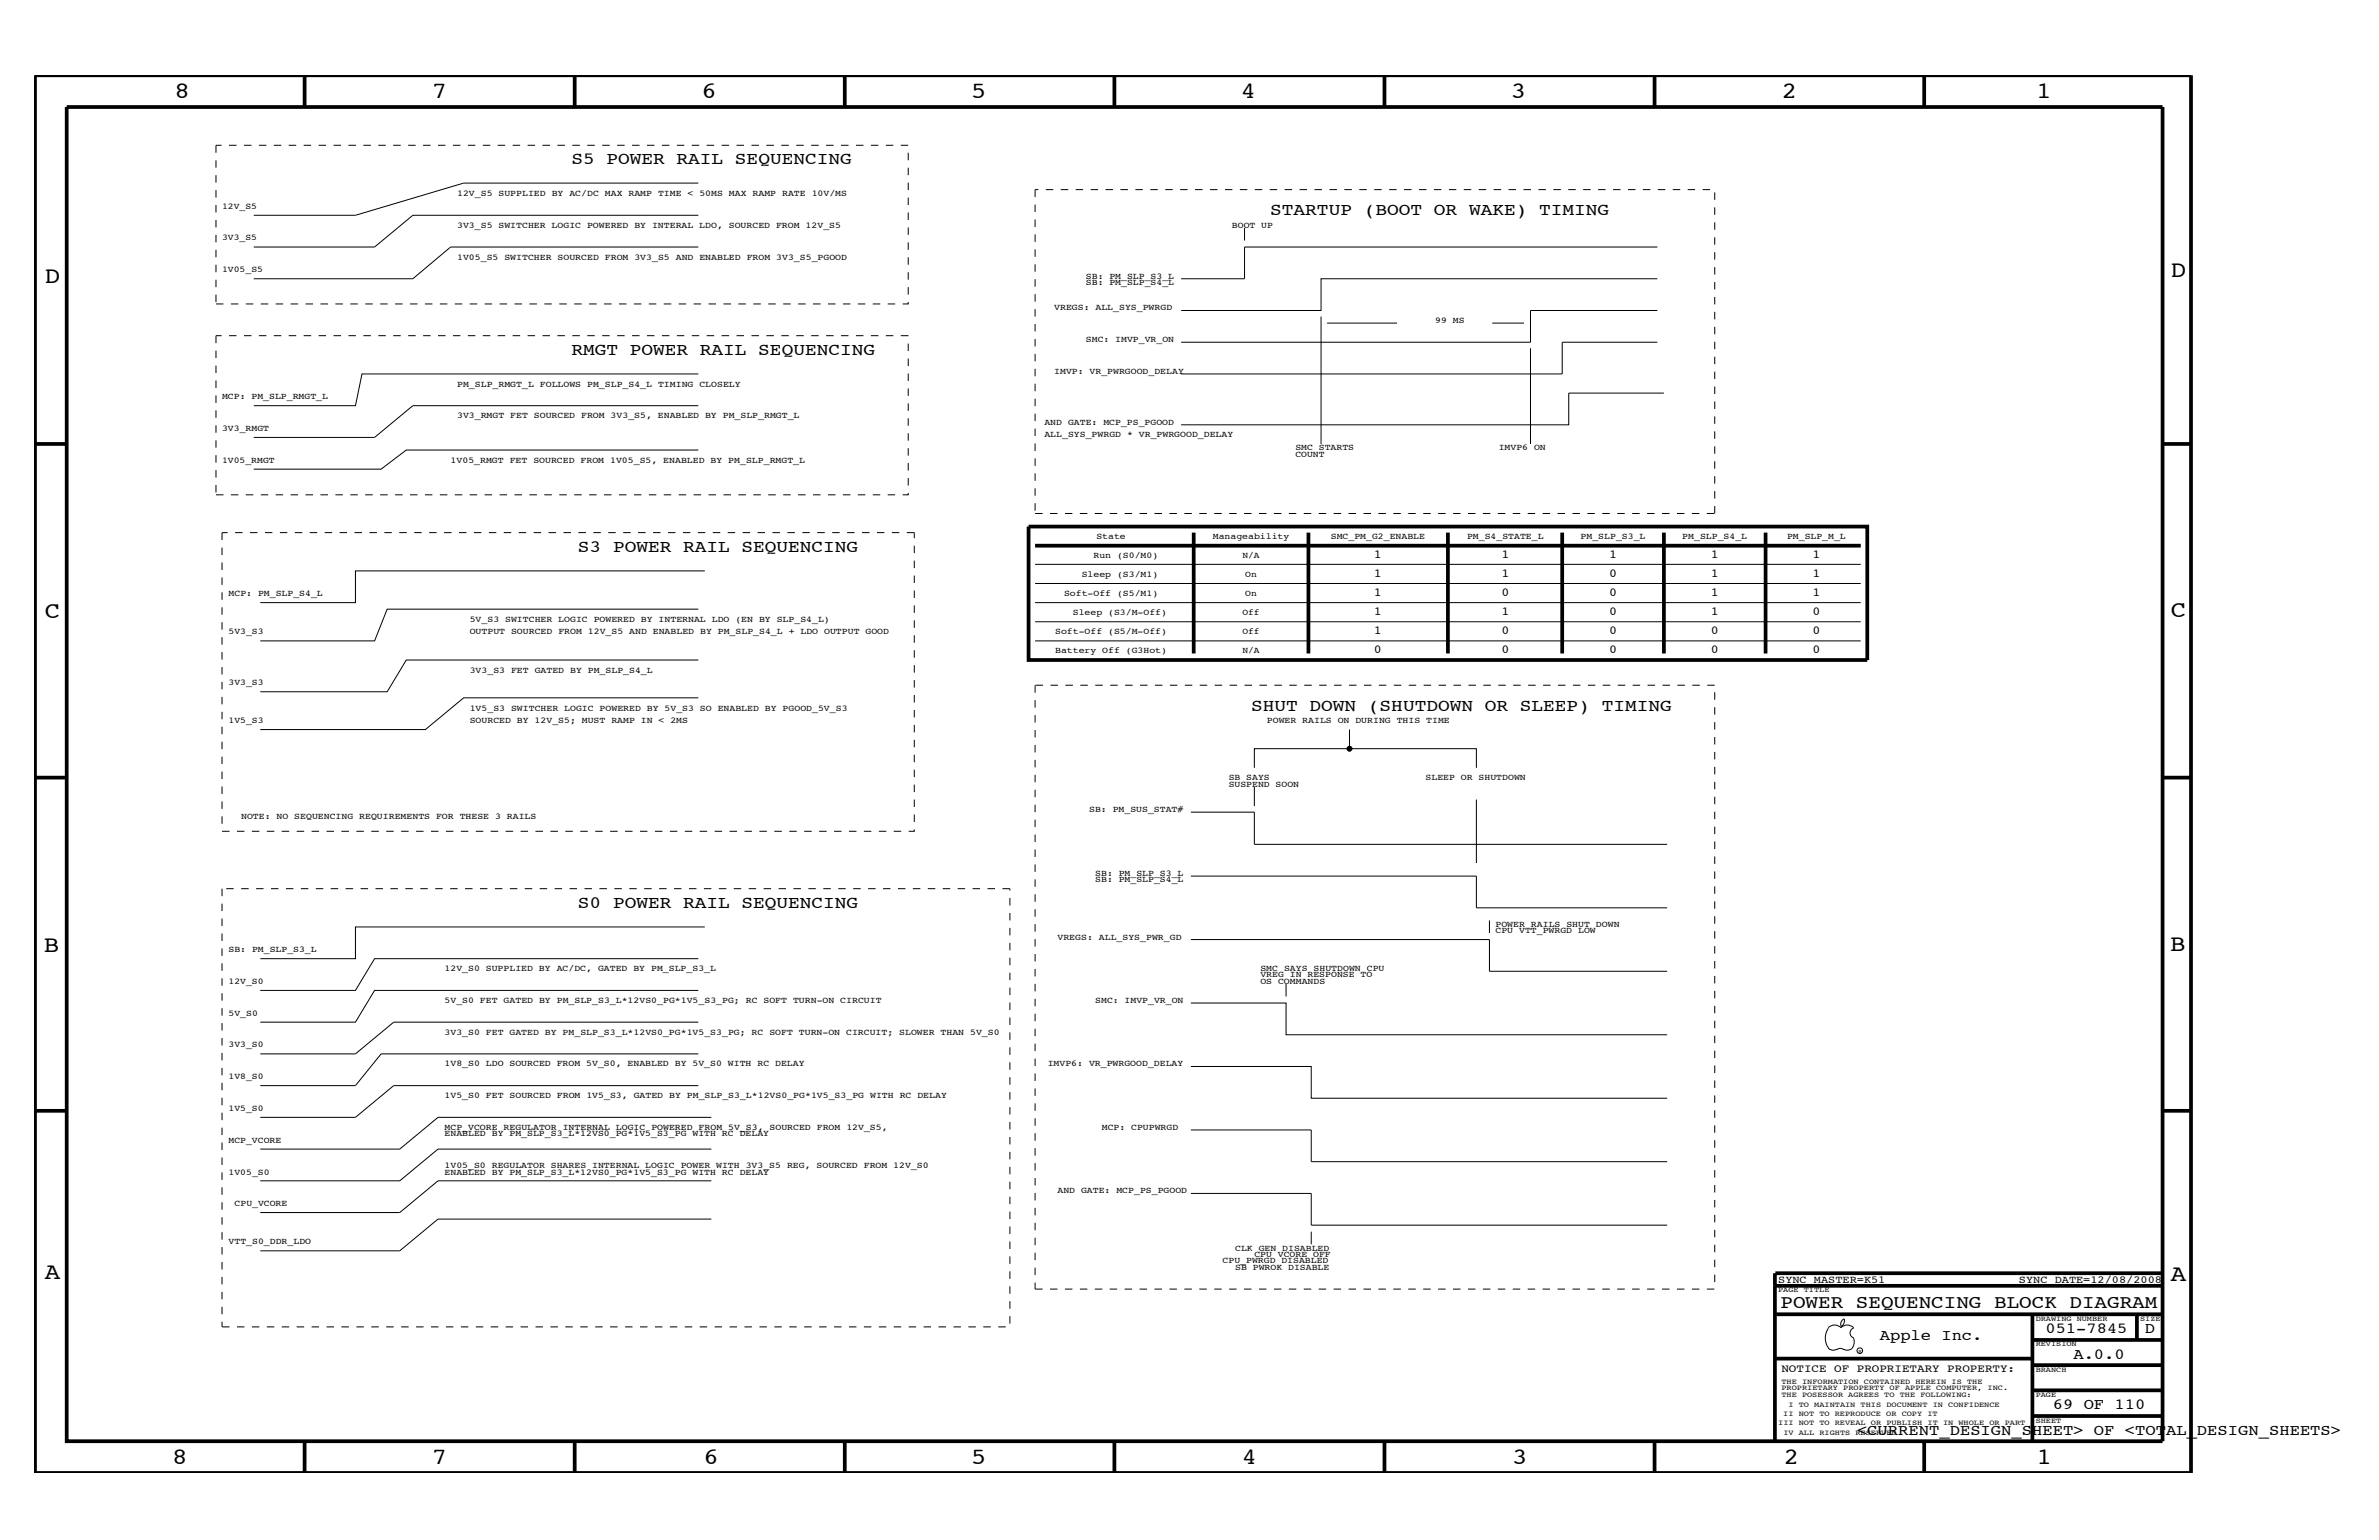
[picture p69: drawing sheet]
<svg xmlns="http://www.w3.org/2000/svg" width="432mm" height="279mm" viewBox="0 0 432 279" stroke-linecap="round" stroke-linejoin="round" font-family="sans-serif">
<defs><g id="words">
<g font-size="4.2">
<text x="31.7" y="17.8">8</text>
<text x="78.4" y="17.8">7</text>
<text x="127.3" y="17.8">6</text>
<text x="176.3" y="17.8">5</text>
<text x="225.2" y="17.8">4</text>
<text x="274.2" y="17.8">3</text>
<text x="323.4" y="17.8">2</text>
<text x="369.6" y="17.8">1</text>
<text x="8.1" y="51.3">D</text>
<text x="394" y="50.3">D</text>
<text x="8.1" y="112.1">C</text>
<text x="394" y="111.9">C</text>
<text x="8" y="172.7">B</text>
<text x="393.9" y="172.5">B</text>
<text x="8.1" y="232">A</text>
<text x="394" y="232.4">A</text>
<text x="31.2" y="265.6">8</text>
<text x="78.4" y="265.6">7</text>
<text x="127.7" y="265.6">6</text>
<text x="176.3" y="265.6">5</text>
<text x="225.4" y="265.6">4</text>
<text x="274.5" y="265.6">3</text>
<text x="323.8" y="265.6">2</text>
<text x="369.7" y="265.6">1</text>
</g>
<text font-size="3.4" x="323.2" y="237.3">POWER SEQUENCING BLOCK DIAGRAM</text>
<g font-size="3.1">
<text x="103.7" y="29.8">S5 POWER RAIL SEQUENCING</text>
<text x="230.5" y="39.1">STARTUP (BOOT OR WAKE) TIMING</text>
<text x="103.7" y="64.4">RMGT POWER RAIL SEQUENCING</text>
<text x="104.9" y="100.1">S3 POWER RAIL SEQUENCING</text>
<text x="227.1" y="129">SHUT DOWN (SHUTDOWN OR SLEEP) TIMING</text>
<text x="104.9" y="164.7">S0 POWER RAIL SEQUENCING</text>
</g>
<g font-size="2.8">
<text x="341.2" y="243.1">Apple Inc.</text>
<text x="371.3" y="241.9">051-7845</text>
<text x="389.3" y="241.9">D</text>
<text x="376.3" y="246.5">A.0.0</text>
<text x="372.6" y="255.7">69 OF 110</text>
<text x="337.1" y="260.4">&lt;CURRENT_DESIGN_SHEET&gt; OF &lt;TOTAL_DESIGN_SHEETS&gt;</text>
</g>
<g font-size="2.2">
<text x="249.4" y="101.3">1</text>
<text x="272.5" y="101.3">1</text>
<text x="292.1" y="101.3">1</text>
<text x="310.5" y="101.3">1</text>
<text x="329" y="101.3">1</text>
<text x="249.4" y="104.8">1</text>
<text x="272.5" y="104.8">1</text>
<text x="292.1" y="104.8">0</text>
<text x="310.5" y="104.8">1</text>
<text x="329" y="104.8">1</text>
<text x="249.4" y="108.1">1</text>
<text x="249.4" y="111.6">1</text>
<text x="272.5" y="108.1">0</text>
<text x="272.5" y="111.6">1</text>
<text x="292.1" y="111.6">0</text>
<text x="292.1" y="108.1">0</text>
<text x="310.5" y="108.1">1</text>
<text x="310.5" y="111.6">1</text>
<text x="329" y="108.1">1</text>
<text x="329" y="111.6">0</text>
<text x="249.4" y="115.1">1</text>
<text x="249.4" y="118.6">0</text>
<text x="272.5" y="115.1">0</text>
<text x="272.5" y="118.6">0</text>
<text x="292.1" y="115.1">0</text>
<text x="292.1" y="118.6">0</text>
<text x="310.5" y="118.6">0</text>
<text x="310.5" y="115.1">0</text>
<text x="329" y="118.6">0</text>
<text x="329" y="115.1">0</text>
</g>
<text font-size="2" x="323.3" y="248.9">NOTICE OF PROPRIETARY PROPERTY:</text>
<g font-size="1.9">
<text x="322.7" y="232.7">SYNC_MASTER=K51</text>
<text x="366.4" y="232.7">SYNC_DATE=12/08/2008</text>
</g>
<g font-size="1.6">
<text x="83" y="35.6">12V_S5 SUPPLIED BY AC/DC MAX RAMP TIME &lt; 50MS MAX RAMP RATE 10V/MS</text>
<text x="40.3" y="37.9">12V_S5</text>
<text x="83" y="41.3">3V3_S5 SWITCHER LOGIC POWERED BY INTERAL LDO, SOURCED FROM 12V_S5</text>
<text x="223.6" y="41.3">BOOT UP</text>
<text x="40.3" y="43.6">3V3_S5</text>
<text x="83" y="47.1">1V05_S5 SWITCHER SOURCED FROM 3V3_S5 AND ENABLED FROM 3V3_S5_PGOOD</text>
<text x="40.3" y="49.4">1V05_S5</text>
<text x="197.1" y="50.6">SB: PM_SLP_S3_L</text>
<text x="197.1" y="51.7">SB: PM_SLP_S4_L</text>
<text x="191.3" y="56.3">VREGS: ALL_SYS_PWRGD</text>
<text x="260.5" y="58.6">99 MS</text>
<text x="197.1" y="62.1">SMC: IMVP_VR_ON</text>
<text x="83" y="70.1">PM_SLP_RMGT_L FOLLOWS PM_SLP_S4_L TIMING CLOSELY</text>
<text x="191.3" y="67.8">IMVP: VR_PWRGOOD_DELAY</text>
<text x="40.3" y="72.4">MCP: PM_SLP_RMGT_L</text>
<text x="83" y="75.9">3V3_RMGT FET SOURCED FROM 3V3_S5, ENABLED BY PM_SLP_RMGT_L</text>
<text x="189.6" y="77.1">AND GATE: MCP_PS_PGOOD</text>
<text x="40.3" y="78.2">3V3_RMGT</text>
<text x="189.6" y="79.4">ALL_SYS_PWRGD * VR_PWRGOOD_DELAY</text>
<text x="235.1" y="82.8">COUNT</text>
<text x="235.1" y="81.6">SMC STARTS</text>
<text x="272" y="81.6">IMVP6 ON</text>
<text x="40.3" y="84">1V05_RMGT</text>
<text x="81.8" y="84">1V05_RMGT FET SOURCED FROM 1V05_S5, ENABLED BY PM_SLP_RMGT_L</text>
<text x="198.5" y="101.3">Run (S0/M0)</text>
<text x="199" y="97.8">State</text>
<text x="220.1" y="97.8">Manageability</text>
<text x="225.5" y="101.3">N/A</text>
<text x="241.6" y="97.8">SMC_PM_G2_ENABLE</text>
<text x="266.3" y="97.8">PM_S4_STATE_L</text>
<text x="286.9" y="97.8">PM_SLP_S3_L</text>
<text x="305.4" y="97.8">PM_SLP_S4_L</text>
<text x="324.4" y="97.8">PM_SLP_M_L</text>
<text x="196.3" y="104.8">Sleep (S3/M1)</text>
<text x="226" y="104.8">On</text>
<text x="41.5" y="108.1">MCP: PM_SLP_S4_L</text>
<text x="85.3" y="112.8">5V_S3 SWITCHER LOGIC POWERED BY INTERNAL LDO (EN BY SLP_S4_L)</text>
<text x="193.1" y="108.1">Soft-Off (S5/M1)</text>
<text x="194.7" y="111.6">Sleep (S3/M-Off)</text>
<text x="225.5" y="111.6">Off</text>
<text x="226" y="108.1">On</text>
<text x="41.5" y="115.1">5V3_S3</text>
<text x="85.3" y="115.1">OUTPUT SOURCED FROM 12V_S5 AND ENABLED BY PM_SLP_S4_L + LDO OUTPUT GOOD</text>
<text x="191.5" y="115.1">Soft-Off (S5/M-Off)</text>
<text x="191.5" y="118.6">Battery Off (G3Hot)</text>
<text x="225.5" y="115.1">Off</text>
<text x="225.5" y="118.6">N/A</text>
<text x="41.5" y="124.3">3V3_S3</text>
<text x="85.3" y="122">3V3_S3 FET GATED BY PM_SLP_S4_L</text>
<text x="41.5" y="131.3">1V5_S3</text>
<text x="85.3" y="129">1V5_S3 SWITCHER LOGIC POWERED BY 5V_S3 SO ENABLED BY PGOOD_5V_S3</text>
<text x="85.3" y="131.3">SOURCED BY 12V_S5; MUST RAMP IN &lt; 2MS</text>
<text x="230" y="131.3">POWER RAILS ON DURING THIS TIME</text>
<text x="223" y="142.8">SUSPEND SOON</text>
<text x="223" y="141.6">SB SAYS</text>
<text x="258.7" y="141.6">SLEEP OR SHUTDOWN</text>
<text x="43.8" y="148.5">NOTE: NO SEQUENCING REQUIREMENTS FOR THESE 3 RAILS</text>
<text x="197.7" y="147.3">SB: PM_SUS_STAT#</text>
<text x="198.8" y="160">SB: PM_SLP_S4_L</text>
<text x="198.8" y="158.9">SB: PM_SLP_S3_L</text>
<text x="41.5" y="172.7">SB: PM_SLP_S3_L</text>
<text x="191.9" y="170.5">VREGS: ALL_SYS_PWR_GD</text>
<text x="271.4" y="168.2">POWER RAILS SHUT DOWN</text>
<text x="271.4" y="169.3">CPU VTT_PWRGD LOW</text>
<text x="41.5" y="178.5">12V_S0</text>
<text x="80.7" y="176.2">12V_S0 SUPPLIED BY AC/DC, GATED BY PM_SLP_S3_L</text>
<text x="228.8" y="178.5">OS COMMANDS</text>
<text x="228.8" y="177.3">VREG IN RESPONSE TO</text>
<text x="228.8" y="176.2">SMC SAYS SHUTDOWN CPU</text>
<text x="41.5" y="184.3">5V_S0</text>
<text x="80.7" y="182">5V_S0 FET GATED BY PM_SLP_S3_L*12VS0_PG*1V5_S3_PG; RC SOFT TURN-ON CIRCUIT</text>
<text x="198.8" y="182">SMC: IMVP_VR_ON</text>
<text x="41.5" y="190">3V3_S0</text>
<text x="80.7" y="187.7">3V3_S0 FET GATED BY PM_SLP_S3_L*12VS0_PG*1V5_S3_PG; RC SOFT TURN-ON CIRCUIT; SLOWER THAN 5V_S0</text>
<text x="41.5" y="195.8">1V8_S0</text>
<text x="80.7" y="193.5">1V8_S0 LDO SOURCED FROM 5V_S0, ENABLED BY 5V_S0 WITH RC DELAY</text>
<text x="190.2" y="193.5">IMVP6: VR_PWRGOOD_DELAY</text>
<text x="41.5" y="201.5">1V5_S0</text>
<text x="80.7" y="199.2">1V5_S0 FET SOURCED FROM 1V5_S3, GATED BY PM_SLP_S3_L*12VS0_PG*1V5_S3_PG WITH RC DELAY</text>
<text x="41.5" y="207.3">MCP_VCORE</text>
<text x="80.7" y="206.2">ENABLED BY PM_SLP_S3_L*12VS0_PG*1V5_S3_PG WITH RC DELAY</text>
<text x="80.7" y="205">MCP_VCORE REGULATOR INTERNAL LOGIC POWERED FROM 5V_S3, SOURCED FROM 12V_S5,</text>
<text x="200" y="205">MCP: CPUPWRGD</text>
<text x="41.5" y="213.1">1V05_S0</text>
<text x="80.7" y="211.9">1V05_S0 REGULATOR SHARES INTERNAL LOGIC POWER WITH 3V3_S5 REG, SOURCED FROM 12V_S0</text>
<text x="80.7" y="213.1">ENABLED BY PM_SLP_S3_L*12VS0_PG*1V5_S3_PG WITH RC DELAY</text>
<text x="42.6" y="218.9">CPU_VCORE</text>
<text x="191.9" y="216.5">AND GATE: MCP_PS_PGOOD</text>
<text x="41.5" y="225.7">VTT_S0_DDR_LDO</text>
<text x="224.2" y="226.9">CLK GEN DISABLED</text>
<text x="221.9" y="229.2">CPU_PWRGD DISABLED</text>
<text x="224.2" y="230.4">SB PWROK DISABLE</text>
<text x="227.7" y="228.1">CPU VCORE OFF</text>
</g>
<g font-size="1.4">
<text x="322.7" y="234.4">PAGE TITLE</text>
<text x="369.5" y="239.6">DRAWING NUMBER</text>
<text x="388.5" y="239.6">SIZE</text>
<text x="369.5" y="244.2">REVISION</text>
<text x="323.3" y="251.1">THE INFORMATION CONTAINED HEREIN IS THE</text>
<text x="369.5" y="248.9">BRANCH</text>
<text x="323.3" y="253.4">THE POSESSOR AGREES TO THE FOLLOWING:</text>
<text x="323.3" y="252.3">PROPRIETARY PROPERTY OF APPLE COMPUTER, INC.</text>
<text x="323.7" y="256.9">II NOT TO REPRODUCE OR COPY IT</text>
<text x="324.6" y="255.2">I TO MAINTAIN THIS DOCUMENT IN CONFIDENCE</text>
<text x="369.5" y="253.4">PAGE</text>
<text x="322.7" y="258.6">III NOT TO REVEAL OR PUBLISH IT IN WHOLE OR PART</text>
<text x="323.7" y="260.4">IV ALL RIGHTS RESERVED</text>
<text x="369.5" y="258.1">SHEET</text>
</g>
<text font-size=".9" x="337.3" y="245.4">R</text>
</g></defs>
<g fill="none" stroke="#000" stroke-width=".68" stroke-linecap="butt">
<path d="M6.4 13.7h391.3v253.5h-391.3zM12.1 19.4h380.4v242.1h-380.4zM55.3 13.7v5.7M104.3 13.7v5.7M153.3 13.7v5.7M202.3 13.7v5.7M251.3 13.7v5.7M300.3 13.7v5.7M349.3 13.7v5.7M6.4 80.5h5.7M186.7 95.5h152.2v24.2h-152.2zM187.9 99h149.8"/>
<path d="M216.7 96.6v22M237.5 96.6v22M262.8 96.6v22M283.5 96.6v22M302 96.6v22M320.5 96.6v22M392.5 80.5h5.2M6.4 141.1h5.7M392.5 141.1h5.2M6.4 201.5h5.7M392.5 201.5h5.2M322.2 231v30.5"/>
<path d="M322.2 233.3h70.3M322.2 238.4h70.3M322.2 231h70.3M368.9 238.4v23.1M387.9 238.4v4.7M322.2 246.5h46.7M368.9 256.9h23.6M368.9 252.3h23.6M368.9 247.7h23.6M368.9 243.1h23.6M55.3 261.5v5.7M104.3 261.5v5.7"/>
<path d="M153.3 261.5v5.7M202.3 261.7v5.5M251.3 261.5v5.7M300.3 261.5v5.7M349.3 261.5v5.7"/>
</g>
<g fill="none" stroke="#000" stroke-width=".18">
<path d="M126.7 39.1h-51.8l-6.9 5.7h-21.9M126.7 33.2h-42.5l-19.7 5.9h-18.4M126.7 44.8h-44.9l-6.9 5.8h-28.8M225.9 41.3v2.3M239.8 57.4v23.1M240.9 58.6h12.7M270.8 58.6h5.8M300.8 50.6h-61v5.7h-25.4M300.8 44.8h-74.9v5.8h-11.5M300.8 56.3h-23v5.8h-63.4M126.7 67.8h-61l-1.2 5.8h-18.4M126.7 73.6h-51.8l-6.9 5.8h-21.9"/>
<path d="M277.8 63.2v17.3M300.8 62.1h-17.3v5.7h-69.1M302 71.3h-17.3v5.8h-70.3M126.7 81.6h-53l-4.5 3.5h-23.1M126.7 119.7h-53l-3.4 5.8h-23.1M126.7 110.5h-56.4l-2.3 5.8h-20.8M127.9 103.6h-63.4v5.7h-17.3M187.9 102.4h149.8M187.9 105.9h149.8M187.9 116.3h149.8M187.9 112.8h149.8M187.9 109.3h149.8"/>
<path d="M126.7 126.6h-42.5l-7 5.8h-30M244.9 132.4v3.4h-17.2v3.5M244.9 135.8h23.1v3.5M216.2 158.9h51.8v5.8h34.6M216.2 147.3h11.5v5.9h74.9M227.7 142.8v3.4M268 145.1v11.5M126.7 173.9h-58.7l-3.5 5.8h-17.3M126.7 179.7h-58.7l-3.5 5.7h-17.3M127.9 168.2h-63.4v5.7h-17.3M216.2 170.5h54.1v5.7h32.3M233.4 178.5v2.3"/>
<path d="M270.3 167v2.3M126.7 185.4h-55.2l-7 5.8h-17.3M126.7 191.2h-57.5l-4.7 5.8h-17.3M126.7 197h-55.2l-7 5.7h-17.3M216.2 193.5h21.8v5.7h64.6M216.2 182h17.2v5.7h69.2M129.1 202.7h-49.6l-6.9 5.8h-25.4M129.1 208.5h-49.6l-6.9 5.7h-25.4M129.1 214.2h-49.6l-6.9 5.8h-25.4M216.2 205h21.8v5.8h64.6M216.2 216.5h21.8v5.8h64.6M129.1 221.2h-49.6l-6.9 5.7h-25.4"/>
<path d="M238 223.5v2.2M334.7 239.3l.1 .3a1.19 1.19 0 0 1-.6 1.1M334.8 239.3a1.02 1.02 0 0 0-.6 1.3M331.8 240.9a1.61 1.61 0 0 1 2.4 0M331.9 241a3.1 3.1 0 0 0 .2 3.9M332.1 244.8l.6 .2 .7-.2M333.4 244.9l.6-.3 .7 .3M334.1 240.9a1.61 1.61 0 0 1 2.3 0M334.6 244.8l.7 .2 .6-.2M336.4 242.8l.2 .6a1.95 1.95 0 0 1-.6 1.4M336.5 240.9a.93 .93 0 0 0-.7 .9 .93 .93 0 0 0 .7 .9"/>
<circle cx="244.9" cy="135.8" r=".42"/>
<circle cx="337.6" cy="245.1" r=".51"/>
</g>
<g fill="none" stroke="#000" stroke-width=".18" stroke-dasharray="1.4 1.4" stroke-linecap="butt">
<path d="M39.2 26.4v28.7M164.8 26.4h-125.6M187.9 34.4v58.8M39.2 55.1h125.6v-28.7M39.2 60.9v28.9M164.8 60.9h-125.6M39.2 89.8h125.6v-28.9M40.3 96.6v54.2M165.9 96.6h-125.6M187.9 93.2h123.3M311.2 93.2v-58.8h-123.3M187.9 124.3v109.6"/>
<path d="M311.2 124.3h-123.3M40.3 150.8h125.6v-54.2M40.3 161.2v79.5M183.3 161.2h-143M187.9 233.9h123.3v-109.6M40.3 240.7h143v-79.5"/>
</g>
<circle cx="244.9" cy="135.8" r=".42" fill="#000"/>
<use href="#words"/>
</svg>
